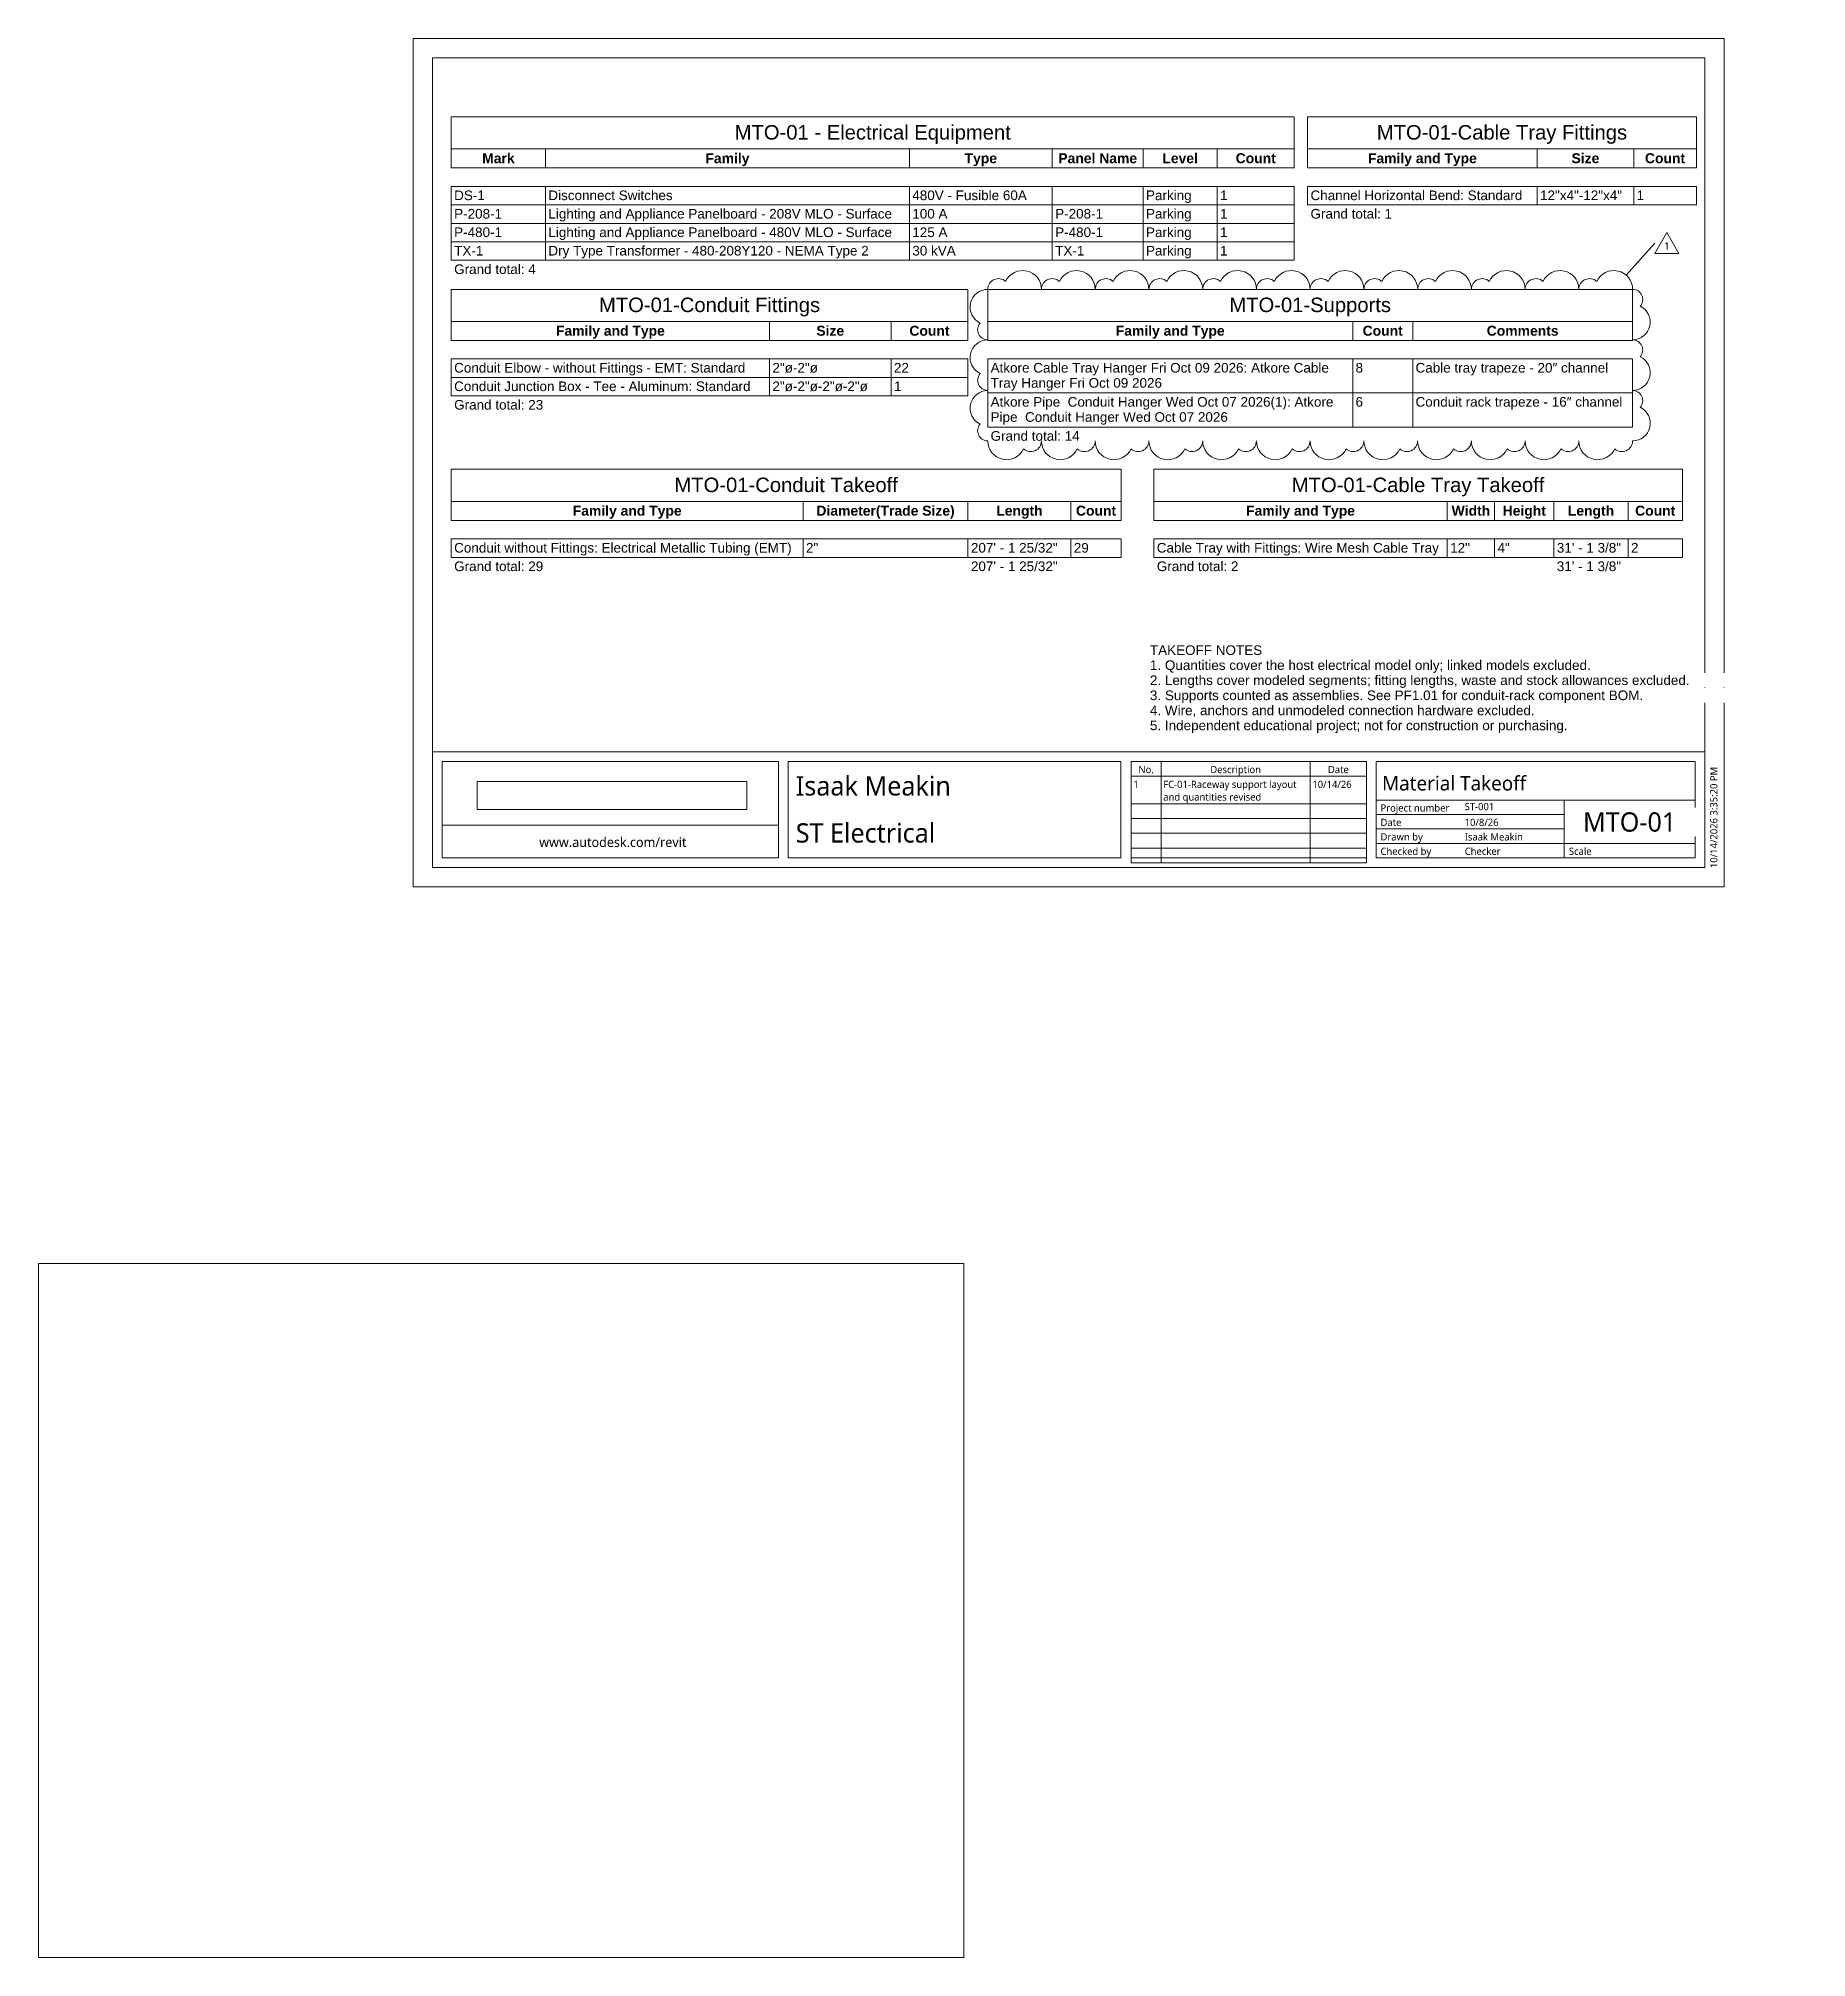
# Paper-space layout 'Layout1' of a CAD drawing. Header units: inches. Extents: x 0 to 22.9, y 0 to 24.9.
import ezdxf

# ---------------------------------------------------------------- set-up
doc = ezdxf.new("R2010")
doc.units = ezdxf.units.IN
doc.header["$MEASUREMENT"] = 0
for name, color, linetype, lineweight in [('A-DETL-THIN', 151, 'Continuous', 9), ('G-ANNO-REVC', 71, 'Continuous', 9), ('G-ANNO-REVC-IDEN', 71, 'Continuous', 9), ('G-ANNO-SCHD', 231, 'Continuous', 9), ('G-ANNO-TEXT', 231, 'Continuous', 9), ('G-ANNO-TTLB', 6, 'Continuous', 9), ('G-ANNO-TTLB-MEDM', 33, 'Continuous', 20), ('G-ANNO-TTLB-THIN', 151, 'Continuous', 9)]:
    doc.layers.add(name, color=color, linetype=linetype, lineweight=lineweight)
doc.styles.add('Arial', font='arial.ttf', dxfattribs={"height": 0.1875})
doc.styles.add('Arial_1', font='arial.ttf', dxfattribs={"height": 0.125})
doc.styles.add('Arial_B', font='arialbd.ttf', dxfattribs={"height": 0.128968})
doc.styles.add('Trebuchet MS', font='trebuc.ttf', dxfattribs={"height": 0.09375})
doc.styles.add('Trebuchet MS_1', font='trebuc.ttf', dxfattribs={"height": 0.125})
doc.styles.add('Trebuchet MS_2', font='trebuc.ttf', dxfattribs={"height": 0.25})
doc.styles.add('Trebuchet MS_3', font='trebuc.ttf', dxfattribs={"height": 0.1875})
doc.styles.add('Trebuchet MS_B', font='trebucbd.ttf', dxfattribs={"height": 0.09375})
picture_1 = doc.add_image_def('image1.tif', size_in_pixel=(1351, 140))

# ---------------------------------------------------------------- blocks, each defined once
blk = doc.blocks.new('B 11 x 17 Horizontal - B 11 x 17 Horizontal-1282701-Material Takeoff')
at = {"layer": 'G-ANNO-TTLB'}
for p, q in [((0, 11), (0, 0)), ((4.738, 0.8), (0.375, 0.8)), ((0, 0), (17, 0))]:
    blk.add_line(p, q, dxfattribs=at)
at = {"layer": 'G-ANNO-TTLB-MEDM'}
for p, q in [((0.25, 10.75), (16.75, 10.75)), ((0.25, 0.25), (0.25, 10.75)), ((16.75, 10.75), (16.75, 0.25)), ((0.25, 1.75), (16.75, 1.75)), ((0.375, 1.625), (4.738, 1.625)), ((0.375, 0.375), (0.375, 1.625)), ((4.738, 1.625), (4.738, 0.375)), ((4.863, 0.375), (4.863, 1.625)), ((4.863, 1.625), (9.176, 1.625)), ((9.176, 0.375), (9.176, 1.625)), ((9.31, 1.625), (12.361, 1.625)), ((9.31, 0.375), (9.31, 1.625)), ((12.361, 1.625), (12.361, 0.375)), ((12.486, 1.625), (12.486, 0.375)), ((12.486, 1.625), (16.625, 1.625)), ((16.625, 1.625), (16.625, 0.375)), ((16.75, 0.25), (0.25, 0.25)), ((4.738, 0.375), (0.375, 0.375)), ((9.176, 0.375), (4.863, 0.375)), ((12.361, 0.375), (9.31, 0.375)), ((12.486, 0.375), (16.625, 0.375))]:
    blk.add_line(p, q, dxfattribs=at)
at = {"layer": 'G-ANNO-TTLB-THIN'}
for p, q in [((17, 11), (0, 11)), ((0, 0), (0, 11)), ((17, 0), (17, 11)), ((12.486, 1.125), (16.625, 1.125)), ((14.924, 0.562), (14.924, 1.125)), ((12.486, 0.938), (14.924, 0.938)), ((12.486, 0.75), (14.924, 0.75)), ((14.924, 0.562), (12.486, 0.562)), ((14.924, 0.562), (14.924, 0.375)), ((14.924, 0.562), (16.625, 0.562)), ((17, 0), (0, 0))]:
    blk.add_line(p, q, dxfattribs=at)
at = {"layer": 'G-ANNO-TTLB'}
image = blk.add_image(picture_1, insert=(0.829, 1.001), size_in_units=(3.5, 0.363), dxfattribs=at)
image.dxf.flags = 7
at = {"layer": 'G-ANNO-TTLB', "attachment_point": 1, "bg_fill": 3, "box_fill_scale": 1.25, "bg_fill_color": 256, "bg_fill_true_color": 13158600, "bg_fill_transparency": 0}
for s, insert, char_height, width, style in [('Project number', (12.544, 1.069), 0.09375, 1.12363, 'Trebuchet MS'), ('www.autodesk.com/revit', (1.635, 0.641), 0.125, 2.43662, 'Trebuchet MS_1'), ('Scale', (14.987, 0.507), 0.0937, 0.37875, 'Trebuchet MS')]:
    blk.add_mtext(s, dxfattribs=dict(at, insert=insert, char_height=char_height, width=width, style=style))
at = {"layer": 'G-ANNO-TTLB', "insert": (12.544, 0.882), "char_height": 0.0937, "width": 0.33456, "attachment_point": 1, "style": 'Trebuchet MS', "bg_fill": 3, "box_fill_scale": 1.25, "bg_fill_color": 256, "bg_fill_true_color": 13158600, "bg_fill_transparency": 0}
blk.add_mtext('Date', dxfattribs=at)
at = {"layer": 'G-ANNO-TTLB', "insert": (12.544, 0.694), "char_height": 0.0937, "width": 0.66912, "attachment_point": 1, "style": 'Trebuchet MS', "bg_fill": 3, "box_fill_scale": 1.25, "bg_fill_color": 256, "bg_fill_true_color": 13158600, "bg_fill_transparency": 0}
blk.add_mtext('Drawn by', dxfattribs=at)
at = {"layer": 'G-ANNO-TTLB', "insert": (12.544, 0.507), "char_height": 0.0937, "width": 0.82694, "attachment_point": 1, "style": 'Trebuchet MS', "bg_fill": 3, "box_fill_scale": 1.25, "bg_fill_color": 256, "bg_fill_true_color": 13158600, "bg_fill_transparency": 0}
blk.add_mtext('Checked by', dxfattribs=at)
blk = doc.blocks.new('Family - ___-1288731-Material Takeoff')
at = {"layer": 'G-ANNO-REVC'}
for centre, radius, start, end in [((12.449, 21.63), 0.139, 48.1897, 180), ((12.763, 21.63), 0.244, 0, 154.7912), ((13.146, 21.63), 0.139, 48.1897, 180), ((13.46, 21.63), 0.244, 0, 154.7912), ((13.843, 21.63), 0.139, 48.1897, 180), ((14.156, 21.63), 0.244, 0, 154.7912), ((14.54, 21.63), 0.139, 48.1897, 180), ((14.853, 21.63), 0.244, 0, 154.7912), ((15.236, 21.63), 0.139, 48.1897, 180), ((15.55, 21.63), 0.244, 0, 154.7912), ((15.933, 21.63), 0.139, 48.1897, 180), ((16.247, 21.63), 0.244, 0, 154.7912), ((16.63, 21.63), 0.139, 48.1897, 180), ((16.944, 21.63), 0.244, 0, 154.7912), ((17.327, 21.63), 0.139, 48.1897, 180), ((17.641, 21.63), 0.244, 0, 154.7912), ((18.024, 21.63), 0.139, 48.1897, 180), ((18.337, 21.63), 0.244, 0, 154.7912), ((18.721, 21.63), 0.139, 48.1897, 180), ((19.034, 21.63), 0.244, 0, 154.7912), ((19.418, 21.63), 0.139, 48.1897, 180), ((19.731, 21.63), 0.244, 0, 154.7912), ((20.114, 21.63), 0.139, 48.1897, 180), ((20.428, 21.63), 0.244, 0, 154.7912), ((12.31, 21.401), 0.229, 90, 244.7912), ((20.672, 21.499), 0.131, 318.1897, 90), ((20.672, 21.205), 0.229, 270, 64.7912), ((12.31, 21.106), 0.131, 138.1897, 270), ((12.31, 20.746), 0.229, 90, 244.7912), ((20.672, 20.844), 0.131, 318.1897, 90), ((20.672, 20.549), 0.229, 270, 64.7912), ((12.31, 20.451), 0.131, 138.1897, 270), ((12.31, 20.09), 0.229, 90, 244.7912), ((20.672, 20.189), 0.131, 318.1897, 90), ((20.672, 19.894), 0.229, 270, 64.7912), ((12.31, 19.796), 0.131, 138.1897, 270), ((12.554, 19.665), 0.244, 180, 334.7912), ((12.867, 19.665), 0.139, 228.1897, 0), ((13.25, 19.665), 0.244, 180, 334.7912), ((13.564, 19.665), 0.139, 228.1897, 0), ((13.947, 19.665), 0.244, 180, 334.7912), ((14.261, 19.665), 0.139, 228.1897, 0), ((14.644, 19.665), 0.244, 180, 334.7912), ((14.958, 19.665), 0.139, 228.1897, 0), ((15.341, 19.665), 0.244, 180, 334.7912), ((15.655, 19.665), 0.139, 228.1897, 0), ((16.038, 19.665), 0.244, 180, 334.7912), ((16.351, 19.665), 0.139, 228.1897, 0), ((16.735, 19.665), 0.244, 180, 334.7912), ((17.048, 19.665), 0.139, 228.1897, 0), ((17.432, 19.665), 0.244, 180, 334.7912), ((17.745, 19.665), 0.139, 228.1897, 0), ((18.128, 19.665), 0.244, 180, 334.7912), ((18.442, 19.665), 0.139, 228.1897, 0), ((18.825, 19.665), 0.244, 180, 334.7912), ((19.139, 19.665), 0.139, 228.1897, 0), ((19.522, 19.665), 0.244, 180, 334.7912), ((19.836, 19.665), 0.139, 228.1897, 0), ((20.219, 19.665), 0.244, 180, 334.7912), ((20.532, 19.665), 0.139, 228.1897, 0)]:
    blk.add_arc(centre, radius, start, end, dxfattribs=at)
blk = doc.blocks.new('Revision Tag - Revision Tag-1288571-Material Takeoff')
at = {"layer": 'G-ANNO-REVC-IDEN'}
for p, q in [((0, 0.173), (-0.156, -0.098)), ((0, 0.173), (0.156, -0.098)), ((-0.156, -0.098), (0.156, -0.098))]:
    blk.add_line(p, q, dxfattribs=at)

psp = doc.layouts.get("Layout1")

# ---------------------------------------------------------------- block references
at = {"layer": 'G-ANNO-TTLB'}
psp.add_blockref('B 11 x 17 Horizontal - B 11 x 17 Horizontal-1282701-Material Takeoff', (4.859, 13.884), dxfattribs=at)

# ---------------------------------------------------------------- viewports
at = {"layer": '0'}
psp.add_viewport(center=(6, 4.5), size=(12, 9), view_center_point=(6, 4.5), view_height=12, dxfattribs=at)

# ---------------------------------------------------------------- next in the draw order: linework, layer by layer
at = {"layer": 'A-DETL-THIN'}
for p, q in [((5.353, 23.867), (5.353, 23.451)), ((16.285, 23.867), (5.353, 23.867)), ((16.285, 23.451), (16.285, 23.867)), ((16.458, 23.867), (16.458, 23.451)), ((21.499, 23.867), (16.458, 23.867)), ((21.499, 23.451), (21.499, 23.867)), ((5.353, 23.451), (5.353, 23.205)), ((5.353, 23.451), (16.285, 23.451)), ((6.576, 23.451), (6.576, 23.205)), ((11.294, 23.451), (11.294, 23.205)), ((13.146, 23.451), (13.146, 23.205)), ((14.325, 23.451), (14.325, 23.205)), ((15.285, 23.451), (15.285, 23.205)), ((16.285, 23.451), (16.285, 23.205)), ((16.458, 23.451), (16.458, 23.205)), ((16.458, 23.451), (21.499, 23.451)), ((19.435, 23.451), (19.435, 23.205)), ((20.686, 23.451), (20.686, 23.205)), ((21.499, 23.451), (21.499, 23.205)), ((6.576, 23.205), (5.353, 23.205)), ((11.294, 23.205), (6.576, 23.205)), ((13.146, 23.205), (11.294, 23.205)), ((14.325, 23.205), (13.146, 23.205)), ((15.285, 23.205), (14.325, 23.205)), ((16.285, 23.205), (15.285, 23.205)), ((19.435, 23.205), (16.458, 23.205)), ((20.686, 23.205), (19.435, 23.205)), ((21.499, 23.205), (20.686, 23.205)), ((6.576, 22.965), (5.353, 22.965)), ((5.353, 22.965), (5.353, 22.725)), ((11.294, 22.965), (6.576, 22.965)), ((6.576, 22.965), (6.576, 22.725)), ((13.146, 22.965), (11.294, 22.965)), ((11.294, 22.965), (11.294, 22.725)), ((14.325, 22.965), (13.146, 22.965)), ((13.146, 22.965), (13.146, 22.725)), ((15.285, 22.965), (14.325, 22.965)), ((14.325, 22.965), (14.325, 22.725)), ((16.285, 22.965), (15.285, 22.965)), ((15.285, 22.965), (15.285, 22.725)), ((16.285, 22.965), (16.285, 22.725)), ((19.435, 22.965), (16.458, 22.965)), ((16.458, 22.965), (16.458, 22.725)), ((20.686, 22.965), (19.435, 22.965)), ((19.435, 22.965), (19.435, 22.725)), ((21.499, 22.965), (20.686, 22.965)), ((20.686, 22.965), (20.686, 22.725)), ((21.499, 22.965), (21.499, 22.725)), ((6.576, 22.725), (5.353, 22.725)), ((5.353, 22.725), (5.353, 22.486)), ((11.294, 22.725), (6.576, 22.725)), ((6.576, 22.725), (6.576, 22.486)), ((13.146, 22.725), (11.294, 22.725)), ((11.294, 22.725), (11.294, 22.486)), ((14.325, 22.725), (13.146, 22.725)), ((13.146, 22.725), (13.146, 22.486)), ((15.285, 22.725), (14.325, 22.725)), ((14.325, 22.725), (14.325, 22.486)), ((16.285, 22.725), (15.285, 22.725)), ((15.285, 22.725), (15.285, 22.486)), ((16.285, 22.725), (16.285, 22.486)), ((19.435, 22.725), (16.458, 22.725)), ((20.686, 22.725), (19.435, 22.725)), ((21.499, 22.725), (20.686, 22.725)), ((6.576, 22.486), (5.353, 22.486)), ((5.353, 22.486), (5.353, 22.246)), ((11.294, 22.486), (6.576, 22.486)), ((6.576, 22.486), (6.576, 22.246)), ((13.146, 22.486), (11.294, 22.486)), ((11.294, 22.486), (11.294, 22.246)), ((14.325, 22.486), (13.146, 22.486)), ((13.146, 22.486), (13.146, 22.246)), ((15.285, 22.486), (14.325, 22.486)), ((14.325, 22.486), (14.325, 22.246)), ((16.285, 22.486), (15.285, 22.486)), ((15.285, 22.486), (15.285, 22.246)), ((16.285, 22.486), (16.285, 22.246)), ((6.576, 22.246), (5.353, 22.246)), ((5.353, 22.246), (5.353, 22.007)), ((11.294, 22.246), (6.576, 22.246)), ((6.576, 22.246), (6.576, 22.007)), ((13.146, 22.246), (11.294, 22.246)), ((11.294, 22.246), (11.294, 22.007)), ((14.325, 22.246), (13.146, 22.246)), ((13.146, 22.246), (13.146, 22.007)), ((15.285, 22.246), (14.325, 22.246)), ((14.325, 22.246), (14.325, 22.007)), ((16.285, 22.246), (15.285, 22.246)), ((15.285, 22.246), (15.285, 22.007)), ((16.285, 22.246), (16.285, 22.007)), ((6.576, 22.007), (5.353, 22.007)), ((11.294, 22.007), (6.576, 22.007)), ((13.146, 22.007), (11.294, 22.007)), ((14.325, 22.007), (13.146, 22.007)), ((15.285, 22.007), (14.325, 22.007)), ((16.285, 22.007), (15.285, 22.007)), ((5.353, 21.63), (5.353, 21.214)), ((12.052, 21.63), (5.353, 21.63)), ((12.052, 21.214), (12.052, 21.63)), ((12.31, 21.63), (12.31, 21.214)), ((20.672, 21.63), (12.31, 21.63)), ((20.672, 21.214), (20.672, 21.63)), ((5.353, 21.214), (5.353, 20.968)), ((5.353, 21.214), (12.052, 21.214)), ((9.48, 21.214), (9.48, 20.968)), ((11.056, 21.214), (11.056, 20.968)), ((12.052, 21.214), (12.052, 20.968)), ((12.31, 21.214), (12.31, 20.968)), ((12.31, 21.214), (20.672, 21.214)), ((17.042, 21.214), (17.042, 20.968)), ((17.82, 21.214), (17.82, 20.968)), ((20.672, 21.214), (20.672, 20.968)), ((9.48, 20.968), (5.353, 20.968)), ((11.056, 20.968), (9.48, 20.968)), ((12.052, 20.968), (11.056, 20.968)), ((17.042, 20.968), (12.31, 20.968)), ((17.82, 20.968), (17.042, 20.968)), ((20.672, 20.968), (17.82, 20.968)), ((9.48, 20.728), (5.353, 20.728)), ((5.353, 20.728), (5.353, 20.489)), ((11.056, 20.728), (9.48, 20.728)), ((9.48, 20.728), (9.48, 20.489)), ((12.052, 20.728), (11.056, 20.728)), ((11.056, 20.728), (11.056, 20.489)), ((12.052, 20.728), (12.052, 20.489)), ((17.042, 20.728), (12.31, 20.728)), ((12.31, 20.728), (12.31, 20.287)), ((17.82, 20.728), (17.042, 20.728)), ((17.042, 20.728), (17.042, 20.287)), ((20.672, 20.728), (17.82, 20.728)), ((17.82, 20.728), (17.82, 20.287)), ((20.672, 20.728), (20.672, 20.287)), ((9.48, 20.489), (5.353, 20.489)), ((5.353, 20.489), (5.353, 20.249)), ((11.056, 20.489), (9.48, 20.489)), ((9.48, 20.489), (9.48, 20.249)), ((12.052, 20.489), (11.056, 20.489)), ((11.056, 20.489), (11.056, 20.249)), ((12.052, 20.489), (12.052, 20.249)), ((9.48, 20.249), (5.353, 20.249)), ((11.056, 20.249), (9.48, 20.249)), ((12.052, 20.249), (11.056, 20.249)), ((17.042, 20.287), (12.31, 20.287)), ((12.31, 20.287), (12.31, 19.845)), ((17.82, 20.287), (17.042, 20.287)), ((17.042, 20.287), (17.042, 19.845)), ((20.672, 20.287), (17.82, 20.287)), ((17.82, 20.287), (17.82, 19.845)), ((20.672, 20.287), (20.672, 19.845)), ((17.042, 19.845), (12.31, 19.845)), ((17.82, 19.845), (17.042, 19.845)), ((20.672, 19.845), (17.82, 19.845)), ((5.353, 19.297), (5.353, 18.88)), ((14.039, 19.297), (5.353, 19.297)), ((14.039, 18.88), (14.039, 19.297)), ((14.464, 19.297), (14.464, 18.88)), ((21.317, 19.297), (14.464, 19.297)), ((21.317, 18.88), (21.317, 19.297)), ((5.353, 18.88), (5.353, 18.634)), ((5.353, 18.88), (14.039, 18.88)), ((9.916, 18.88), (9.916, 18.634)), ((12.054, 18.88), (12.054, 18.634)), ((13.388, 18.88), (13.388, 18.634)), ((14.039, 18.88), (14.039, 18.634)), ((14.464, 18.88), (14.464, 18.634)), ((14.464, 18.88), (21.317, 18.88)), ((18.268, 18.88), (18.268, 18.634)), ((18.883, 18.88), (18.883, 18.634)), ((19.651, 18.88), (19.651, 18.634)), ((20.614, 18.88), (20.614, 18.634)), ((21.317, 18.88), (21.317, 18.634)), ((9.916, 18.634), (5.353, 18.634)), ((12.054, 18.634), (9.916, 18.634)), ((13.388, 18.634), (12.054, 18.634)), ((14.039, 18.634), (13.388, 18.634)), ((18.268, 18.634), (14.464, 18.634)), ((18.883, 18.634), (18.268, 18.634)), ((19.651, 18.634), (18.883, 18.634)), ((20.614, 18.634), (19.651, 18.634)), ((21.317, 18.634), (20.614, 18.634)), ((9.916, 18.395), (5.353, 18.395)), ((5.353, 18.395), (5.353, 18.155)), ((12.054, 18.395), (9.916, 18.395)), ((9.916, 18.395), (9.916, 18.155)), ((13.388, 18.395), (12.054, 18.395)), ((12.054, 18.395), (12.054, 18.155)), ((14.039, 18.395), (13.388, 18.395)), ((13.388, 18.395), (13.388, 18.155)), ((14.039, 18.395), (14.039, 18.155)), ((18.268, 18.395), (14.464, 18.395)), ((14.464, 18.395), (14.464, 18.155)), ((18.883, 18.395), (18.268, 18.395)), ((18.268, 18.395), (18.268, 18.155)), ((19.651, 18.395), (18.883, 18.395)), ((18.883, 18.395), (18.883, 18.155)), ((20.614, 18.395), (19.651, 18.395)), ((19.651, 18.395), (19.651, 18.155)), ((21.317, 18.395), (20.614, 18.395)), ((20.614, 18.395), (20.614, 18.155)), ((21.317, 18.395), (21.317, 18.155)), ((9.916, 18.155), (5.353, 18.155)), ((12.054, 18.155), (9.916, 18.155)), ((13.388, 18.155), (12.054, 18.155)), ((14.039, 18.155), (13.388, 18.155)), ((18.268, 18.155), (14.464, 18.155)), ((18.883, 18.155), (18.268, 18.155)), ((19.651, 18.155), (18.883, 18.155)), ((20.614, 18.155), (19.651, 18.155)), ((21.317, 18.155), (20.614, 18.155)), ((14.558, 15.509), (14.17, 15.509)), ((14.17, 15.509), (14.17, 15.317)), ((16.491, 15.509), (14.558, 15.509)), ((14.558, 15.509), (14.558, 15.317)), ((17.221, 15.509), (16.491, 15.509)), ((16.491, 15.509), (16.491, 15.317)), ((17.221, 15.509), (17.221, 15.317)), ((14.558, 15.317), (14.17, 15.317)), ((14.17, 15.317), (14.17, 14.961)), ((16.491, 15.317), (14.558, 15.317)), ((14.558, 15.317), (14.558, 14.961)), ((17.221, 15.317), (16.491, 15.317)), ((16.491, 15.317), (16.491, 14.961)), ((17.221, 15.317), (17.221, 14.961)), ((17.221, 14.961), (14.17, 14.961)), ((14.17, 14.961), (14.17, 14.194)), ((14.558, 14.961), (14.558, 14.194)), ((16.491, 14.961), (16.491, 14.194)), ((17.221, 14.961), (17.221, 14.194)), ((17.221, 14.77), (14.17, 14.77)), ((17.221, 14.578), (14.17, 14.578)), ((17.221, 14.386), (14.17, 14.386)), ((17.221, 14.194), (14.17, 14.194))]:
    psp.add_line(p, q, dxfattribs=at)
at = {"layer": 'G-ANNO-REVC-IDEN'}
psp.add_line((20.59, 21.813), (20.961, 22.231), dxfattribs=at)

# ---------------------------------------------------------------- next in the draw order: block references
at = {"layer": 'G-ANNO-REVC'}
psp.add_blockref('Family - ___-1288731-Material Takeoff', (0, 0), dxfattribs=at)
at = {"layer": 'G-ANNO-REVC-IDEN'}
psp.add_blockref('Revision Tag - Revision Tag-1288571-Material Takeoff', (21.117, 22.193), dxfattribs=at)

# ---------------------------------------------------------------- next in the draw order: texts
at = {"layer": 'G-ANNO-REVC-IDEN', "insert": (21.081, 22.239), "char_height": 0.0937, "width": 0.08522, "attachment_point": 1, "style": 'Trebuchet MS'}
psp.add_mtext('1', dxfattribs=at)
at = {"layer": 'G-ANNO-SCHD'}
for s, insert, char_height, width, attachment_point, line_spacing_factor, style in [('MTO-01 - Electrical Equipment', (10.819, 23.76), 0.1875, 4.27432, 2, 0.941778, 'Arial'), ('MTO-01-Cable Tray Fittings', (18.978, 23.76), 0.1875, 3.86571, 2, 0.941778, 'Arial'), ('Mark', (5.965, 23.395), 0.129, 0.48816, 2, 0.941778, 'Arial_B'), ('Family', (8.935, 23.395), 0.129, 0.66261, 2, 0.941778, 'Arial_B'), ('Type', (12.22, 23.395), 0.129, 0.48816, 2, 0.941778, 'Arial_B'), ('Panel Name', (13.736, 23.395), 0.129, 1.1875, 2, 0.941778, 'Arial_B'), ('Level', (14.805, 23.395), 0.129, 0.53101, 2, 0.941778, 'Arial_B'), ('Count', (15.785, 23.395), 0.129, 0.60752, 2, 0.941778, 'Arial_B'), ('Family and Type', (17.946, 23.395), 0.12897, 1.64047, 2, 0.941778, 'Arial_B'), ('Size', (20.06, 23.395), 0.129, 0.4193, 2, 0.941778, 'Arial_B'), ('Count', (21.092, 23.395), 0.129, 0.60752, 2, 0.941778, 'Arial_B'), ('DS-1', (5.391, 22.912), 0.125, 0.47439, 1, 0.941778, 'Arial_1'), ('Disconnect Switches', (6.613, 22.912), 0.125, 1.91898, 1, 0.941778, 'Arial_1'), ('480V - Fusible 60A', (11.332, 22.912), 0.125, 1.77513, 1, 0.941778, 'Arial_1'), ('Parking', (14.362, 22.912), 0.125, 0.70699, 1, 0.941778, 'Arial_1'), ('1', (15.323, 22.912), 0.125, 0.1163, 1, 0.941778, 'Arial_1'), ('Channel Horizontal Bend: Standard', (16.495, 22.912), 0.125, 3.284, 1, 0.941778, 'Arial_1'), ('12"x4"-12"x4"', (19.472, 22.912), 0.125, 1.26861, 1, 0.941778, 'Arial_1'), ('1', (20.723, 22.912), 0.125, 0.1163, 1, 0.941778, 'Arial_1'), ('P-208-1', (5.391, 22.673), 0.125, 0.74219, 1, 0.941778, 'Arial_1'), ('Lighting and Appliance Panelboard - 208V MLO - Surface', (6.613, 22.673), 0.125, 5.32693, 1, 0.941778, 'Arial_1'), ('100 A', (11.332, 22.673), 0.125, 0.54631, 1, 0.941778, 'Arial_1'), ('P-208-1', (13.184, 22.673), 0.125, 0.74219, 1, 0.941778, 'Arial_1'), ('Parking', (14.362, 22.673), 0.125, 0.70699, 1, 0.941778, 'Arial_1'), ('1', (15.323, 22.673), 0.125, 0.1163, 1, 0.941778, 'Arial_1'), ('Grand total: 1', (16.495, 22.673), 0.125, 1.26555, 1, 0.941778, 'Arial_1'), ('P-480-1', (5.391, 22.433), 0.125, 0.74219, 1, 0.941778, 'Arial_1'), ('Lighting and Appliance Panelboard - 480V MLO - Surface', (6.613, 22.433), 0.125, 5.32693, 1, 0.941778, 'Arial_1'), ('125 A', (11.332, 22.433), 0.125, 0.54631, 1, 0.941778, 'Arial_1'), ('P-480-1', (13.184, 22.433), 0.125, 0.74219, 1, 0.941778, 'Arial_1'), ('Parking', (14.362, 22.433), 0.125, 0.70699, 1, 0.941778, 'Arial_1'), ('1', (15.323, 22.433), 0.125, 0.1163, 1, 0.941778, 'Arial_1'), ('TX-1', (5.391, 22.194), 0.125, 0.45143, 1, 0.941778, 'Arial_1'), ('Dry Type Transformer - 480-208Y120 - NEMA Type 2', (6.613, 22.194), 0.125, 4.94283, 1, 0.941778, 'Arial_1'), ('30 kVA', (11.332, 22.194), 0.125, 0.67333, 1, 0.941778, 'Arial_1'), ('TX-1', (13.184, 22.194), 0.125, 0.45143, 1, 0.941778, 'Arial_1'), ('Parking', (14.362, 22.194), 0.125, 0.70699, 1, 0.941778, 'Arial_1'), ('1', (15.323, 22.194), 0.125, 0.1163, 1, 0.941778, 'Arial_1'), ('Grand total: 4', (5.391, 21.954), 0.125, 1.26555, 1, 0.941778, 'Arial_1'), ('MTO-01-Conduit Fittings', (8.703, 21.523), 0.1875, 3.42267, 2, 0.941778, 'Arial'), ('MTO-01-Supports', (16.491, 21.523), 0.1875, 2.50215, 2, 0.941778, 'Arial'), ('Family and Type', (7.417, 21.158), 0.12897, 1.64047, 2, 0.941778, 'Arial_B'), ('Size', (10.268, 21.158), 0.129, 0.4193, 2, 0.941778, 'Arial_B'), ('Count', (11.554, 21.158), 0.129, 0.60752, 2, 0.941778, 'Arial_B'), ('Family and Type', (14.676, 21.158), 0.12897, 1.64047, 2, 0.941778, 'Arial_B'), ('Count', (17.431, 21.158), 0.129, 0.60752, 2, 0.941778, 'Arial_B'), ('Comments', (19.246, 21.158), 0.129, 1.08497, 2, 0.941778, 'Arial_B'), ('Conduit Elbow - without Fittings - EMT: Standard', (5.391, 20.676), 0.125, 4.50057, 1, 0.941778, 'Arial_1'), ('2"ø-2"ø', (9.518, 20.676), 0.125, 0.7024, 1, 0.941778, 'Arial_1'), ('22', (11.094, 20.676), 0.125, 0.2326, 1, 0.941778, 'Arial_1'), ('Atkore Cable Tray Hanger Fri Oct 09 2026: Atkore Cable\\PTray Hanger Fri Oct 09 2026', (12.347, 20.676), 0.125, 5.23664, 1, 0.941778, 'Arial_1'), ('8', (17.079, 20.676), 0.125, 0.1163, 1, 0.941778, 'Arial_1'), ('Cable tray trapeze - 20″ channel', (17.857, 20.676), 0.125, 2.981, 1, 0.941778, 'Arial_1'), ('Conduit Junction Box - Tee - Aluminum: Standard', (5.391, 20.436), 0.125, 4.59239, 1, 0.941778, 'Arial_1'), ('2"ø-2"ø-2"ø-2"ø', (9.518, 20.436), 0.125, 1.47367, 1, 0.941778, 'Arial_1'), ('1', (11.094, 20.436), 0.125, 0.1163, 1, 0.941778, 'Arial_1'), ('Grand total: 23', (5.391, 20.196), 0.125, 1.38185, 1, 0.941778, 'Arial_1'), ('Atkore Pipe  Conduit Hanger Wed Oct 07 2026(1): Atkore\\PPipe  Conduit Hanger Wed Oct 07 2026', (12.347, 20.234), 0.125, 5.31316, 1, 0.941778, 'Arial_1'), ('6', (17.079, 20.234), 0.125, 0.1163, 1, 0.941778, 'Arial_1'), ('Conduit rack trapeze - 16″ channel', (17.857, 20.234), 0.125, 3.20595, 1, 0.941778, 'Arial_1'), ('Grand total: 14', (12.347, 19.792), 0.125, 1.38185, 1, 0.941778, 'Arial_1'), ('MTO-01-Conduit Takeoff', (9.696, 19.189), 0.1875, 3.4594, 2, 0.941778, 'Arial'), ('MTO-01-Cable Tray Takeoff', (17.89, 19.189), 0.1875, 3.90244, 2, 0.941778, 'Arial'), ('Family and Type', (7.635, 18.825), 0.12897, 1.64047, 2, 0.941778, 'Arial_B'), ('Diameter(Trade Size)', (10.985, 18.825), 0.12897, 2.08578, 2, 0.941778, 'Arial_B'), ('Length', (12.721, 18.825), 0.129, 0.70087, 2, 0.941778, 'Arial_B'), ('Count', (13.714, 18.825), 0.129, 0.60752, 2, 0.941778, 'Arial_B'), ('Family and Type', (16.366, 18.825), 0.12897, 1.64047, 2, 0.941778, 'Arial_B'), ('Width', (18.575, 18.825), 0.129, 0.58304, 2, 0.941778, 'Arial_B'), ('Height', (19.267, 18.825), 0.129, 0.65343, 2, 0.941778, 'Arial_B'), ('Length', (20.132, 18.825), 0.129, 0.70087, 2, 0.941778, 'Arial_B'), ('Count', (20.965, 18.825), 0.129, 0.60752, 2, 0.941778, 'Arial_B'), ('Conduit without Fittings: Electrical Metallic Tubing (EMT)', (5.391, 18.342), 0.125, 5.21981, 1, 0.941778, 'Arial_1'), ('2"', (9.953, 18.342), 0.125, 0.18976, 1, 0.941778, 'Arial_1'), ('207\' - 1 25/32"', (12.092, 18.342), 0.125, 1.34512, 1, 0.941778, 'Arial_1'), ('29', (13.426, 18.342), 0.125, 0.2326, 1, 0.941778, 'Arial_1'), ('Cable Tray with Fittings: Wire Mesh Cable Tray', (14.502, 18.342), 0.125, 4.35214, 1, 0.941778, 'Arial_1'), ('12"', (18.306, 18.342), 0.125, 0.30606, 1, 0.941778, 'Arial_1'), ('4"', (18.92, 18.342), 0.125, 0.18976, 1, 0.941778, 'Arial_1'), ('31\' - 1 3/8"', (19.689, 18.342), 0.125, 0.99622, 1, 0.941778, 'Arial_1'), ('2', (20.651, 18.342), 0.125, 0.1163, 1, 0.941778, 'Arial_1'), ('Grand total: 29', (5.391, 18.102), 0.125, 1.38185, 1, 0.941778, 'Arial_1'), ('207\' - 1 25/32"', (12.092, 18.102), 0.125, 1.34512, 1, 0.941778, 'Arial_1'), ('Grand total: 2', (14.502, 18.102), 0.125, 1.26555, 1, 0.941778, 'Arial_1'), ('31\' - 1 3/8"', (19.689, 18.102), 0.125, 0.99622, 1, 0.941778, 'Arial_1'), ('No.', (14.364, 15.451), 0.0937, 0.25052, 2, 1.048425, 'Trebuchet MS_B'), ('Description', (15.525, 15.451), 0.09375, 0.83389, 2, 1.048425, 'Trebuchet MS_B'), ('Date', (16.856, 15.451), 0.0937, 0.3375, 2, 1.048425, 'Trebuchet MS_B'), ('1', (14.198, 15.259), 0.0937, 0.08235, 1, 1.048425, 'Trebuchet MS'), ('FC-01-Raceway support layout\\Pand quantities revised', (14.586, 15.259), 0.09375, 2.13402, 1, 1.048425, 'Trebuchet MS'), ('10/14/26', (16.519, 15.259), 0.0937, 0.65876, 1, 1.048425, 'Trebuchet MS')]:
    psp.add_mtext(s, dxfattribs=dict(at, insert=insert, char_height=char_height, width=width, attachment_point=attachment_point, line_spacing_factor=line_spacing_factor, style=style))
at = {"layer": 'G-ANNO-TEXT', "color": 7, "insert": (14.413, 17.015), "char_height": 0.125, "width": 1.7675, "attachment_point": 1, "style": 'Arial_1', "bg_fill": 3, "box_fill_scale": 1.25, "bg_fill_color": 256, "bg_fill_true_color": 13158600, "bg_fill_transparency": 0}
psp.add_mtext('TAKEOFF NOTES', dxfattribs=at)
at = {"layer": 'G-ANNO-TTLB', "insert": (21.678, 14.126), "char_height": 0.09375, "width": 1.64459, "attachment_point": 1, "rotation": 90, "line_spacing_factor": 1.048425, "style": 'Trebuchet MS', "bg_fill": 3, "box_fill_scale": 1.25, "bg_fill_color": 256, "bg_fill_true_color": 13158600, "bg_fill_transparency": 0}
psp.add_mtext('10/14/2026 3:35:20 PM', dxfattribs=at)
at = {"layer": 'G-ANNO-TTLB', "attachment_point": 1, "bg_fill": 3, "box_fill_scale": 1.25, "bg_fill_color": 256, "bg_fill_true_color": 13158600, "bg_fill_transparency": 0}
for s, insert, char_height, width, style in [('Isaak Meakin', (9.821, 15.317), 0.25, 2.37666, 'Trebuchet MS_2'), ('Material Takeoff', (17.423, 15.32), 0.1875, 2.35772, 'Trebuchet MS_3'), ('ST Electrical', (9.821, 14.707), 0.25, 2.36088, 'Trebuchet MS_2'), ('MTO-01', (20.029, 14.849), 0.25, 1.42031, 'Trebuchet MS_2')]:
    psp.add_mtext(s, dxfattribs=dict(at, insert=insert, char_height=char_height, width=width, style=style))

# ---------------------------------------------------------------- next in the draw order: texts
at = {"layer": 'G-ANNO-TEXT', "color": 7, "insert": (14.413, 16.82), "char_height": 0.125, "width": 6.93428, "attachment_point": 1, "style": 'Arial_1', "bg_fill": 3, "box_fill_scale": 1.25, "bg_fill_color": 256, "bg_fill_true_color": 13158600, "bg_fill_transparency": 0}
psp.add_mtext('1. Quantities cover the host electrical model only; linked models excluded.', dxfattribs=at)
at = {"layer": 'G-ANNO-TTLB', "insert": (18.494, 14.971), "char_height": 0.0937, "width": 0.48922, "attachment_point": 1, "style": 'Trebuchet MS', "bg_fill": 3, "box_fill_scale": 1.25, "bg_fill_color": 256, "bg_fill_true_color": 13158600, "bg_fill_transparency": 0}
psp.add_mtext('ST-001', dxfattribs=at)

# ---------------------------------------------------------------- next in the draw order: texts
at = {"layer": 'G-ANNO-TEXT', "color": 7, "insert": (14.413, 16.625), "char_height": 0.125, "width": 8.484, "attachment_point": 1, "style": 'Arial_1', "bg_fill": 3, "box_fill_scale": 1.25, "bg_fill_color": 256, "bg_fill_true_color": 13158600, "bg_fill_transparency": 0}
psp.add_mtext('2. Lengths cover modeled segments; fitting lengths, waste and stock allowances excluded.', dxfattribs=at)
at = {"layer": 'G-ANNO-TTLB', "insert": (18.494, 14.766), "char_height": 0.0937, "width": 0.59653, "attachment_point": 1, "style": 'Trebuchet MS', "bg_fill": 3, "box_fill_scale": 1.25, "bg_fill_color": 256, "bg_fill_true_color": 13158600, "bg_fill_transparency": 0}
psp.add_mtext('10/8/26', dxfattribs=at)

# ---------------------------------------------------------------- next in the draw order: texts
at = {"layer": 'G-ANNO-TEXT', "color": 7, "insert": (14.413, 16.429), "char_height": 0.125, "width": 7.76437, "attachment_point": 1, "style": 'Arial_1', "bg_fill": 3, "box_fill_scale": 1.25, "bg_fill_color": 256, "bg_fill_true_color": 13158600, "bg_fill_transparency": 0}
psp.add_mtext('3. Supports counted as assemblies. See PF1.01 for conduit-rack component BOM.', dxfattribs=at)
at = {"layer": 'G-ANNO-TTLB', "insert": (18.495, 14.578), "char_height": 0.09375, "width": 0.91531, "attachment_point": 1, "style": 'Trebuchet MS', "bg_fill": 3, "box_fill_scale": 1.25, "bg_fill_color": 256, "bg_fill_true_color": 13158600, "bg_fill_transparency": 0}
psp.add_mtext('Isaak Meakin', dxfattribs=at)

# ---------------------------------------------------------------- next in the draw order: texts
at = {"layer": 'G-ANNO-TEXT', "color": 7, "insert": (14.413, 16.234), "char_height": 0.125, "width": 6.03791, "attachment_point": 1, "style": 'Arial_1', "bg_fill": 3, "box_fill_scale": 1.25, "bg_fill_color": 256, "bg_fill_true_color": 13158600, "bg_fill_transparency": 0}
psp.add_mtext('4. Wire, anchors and unmodeled connection hardware excluded.', dxfattribs=at)
at = {"layer": 'G-ANNO-TTLB', "insert": (18.495, 14.391), "char_height": 0.0937, "width": 0.58706, "attachment_point": 1, "style": 'Trebuchet MS', "bg_fill": 3, "box_fill_scale": 1.25, "bg_fill_color": 256, "bg_fill_true_color": 13158600, "bg_fill_transparency": 0}
psp.add_mtext('Checker', dxfattribs=at)

# ---------------------------------------------------------------- next in the draw order: texts
at = {"layer": 'G-ANNO-TEXT', "color": 7, "insert": (14.413, 16.039), "char_height": 0.125, "width": 6.56184, "attachment_point": 1, "style": 'Arial_1', "bg_fill": 3, "box_fill_scale": 1.25, "bg_fill_color": 256, "bg_fill_true_color": 13158600, "bg_fill_transparency": 0}
psp.add_mtext('5. Independent educational project; not for construction or purchasing.', dxfattribs=at)

doc.saveas('drawing.dxf')
